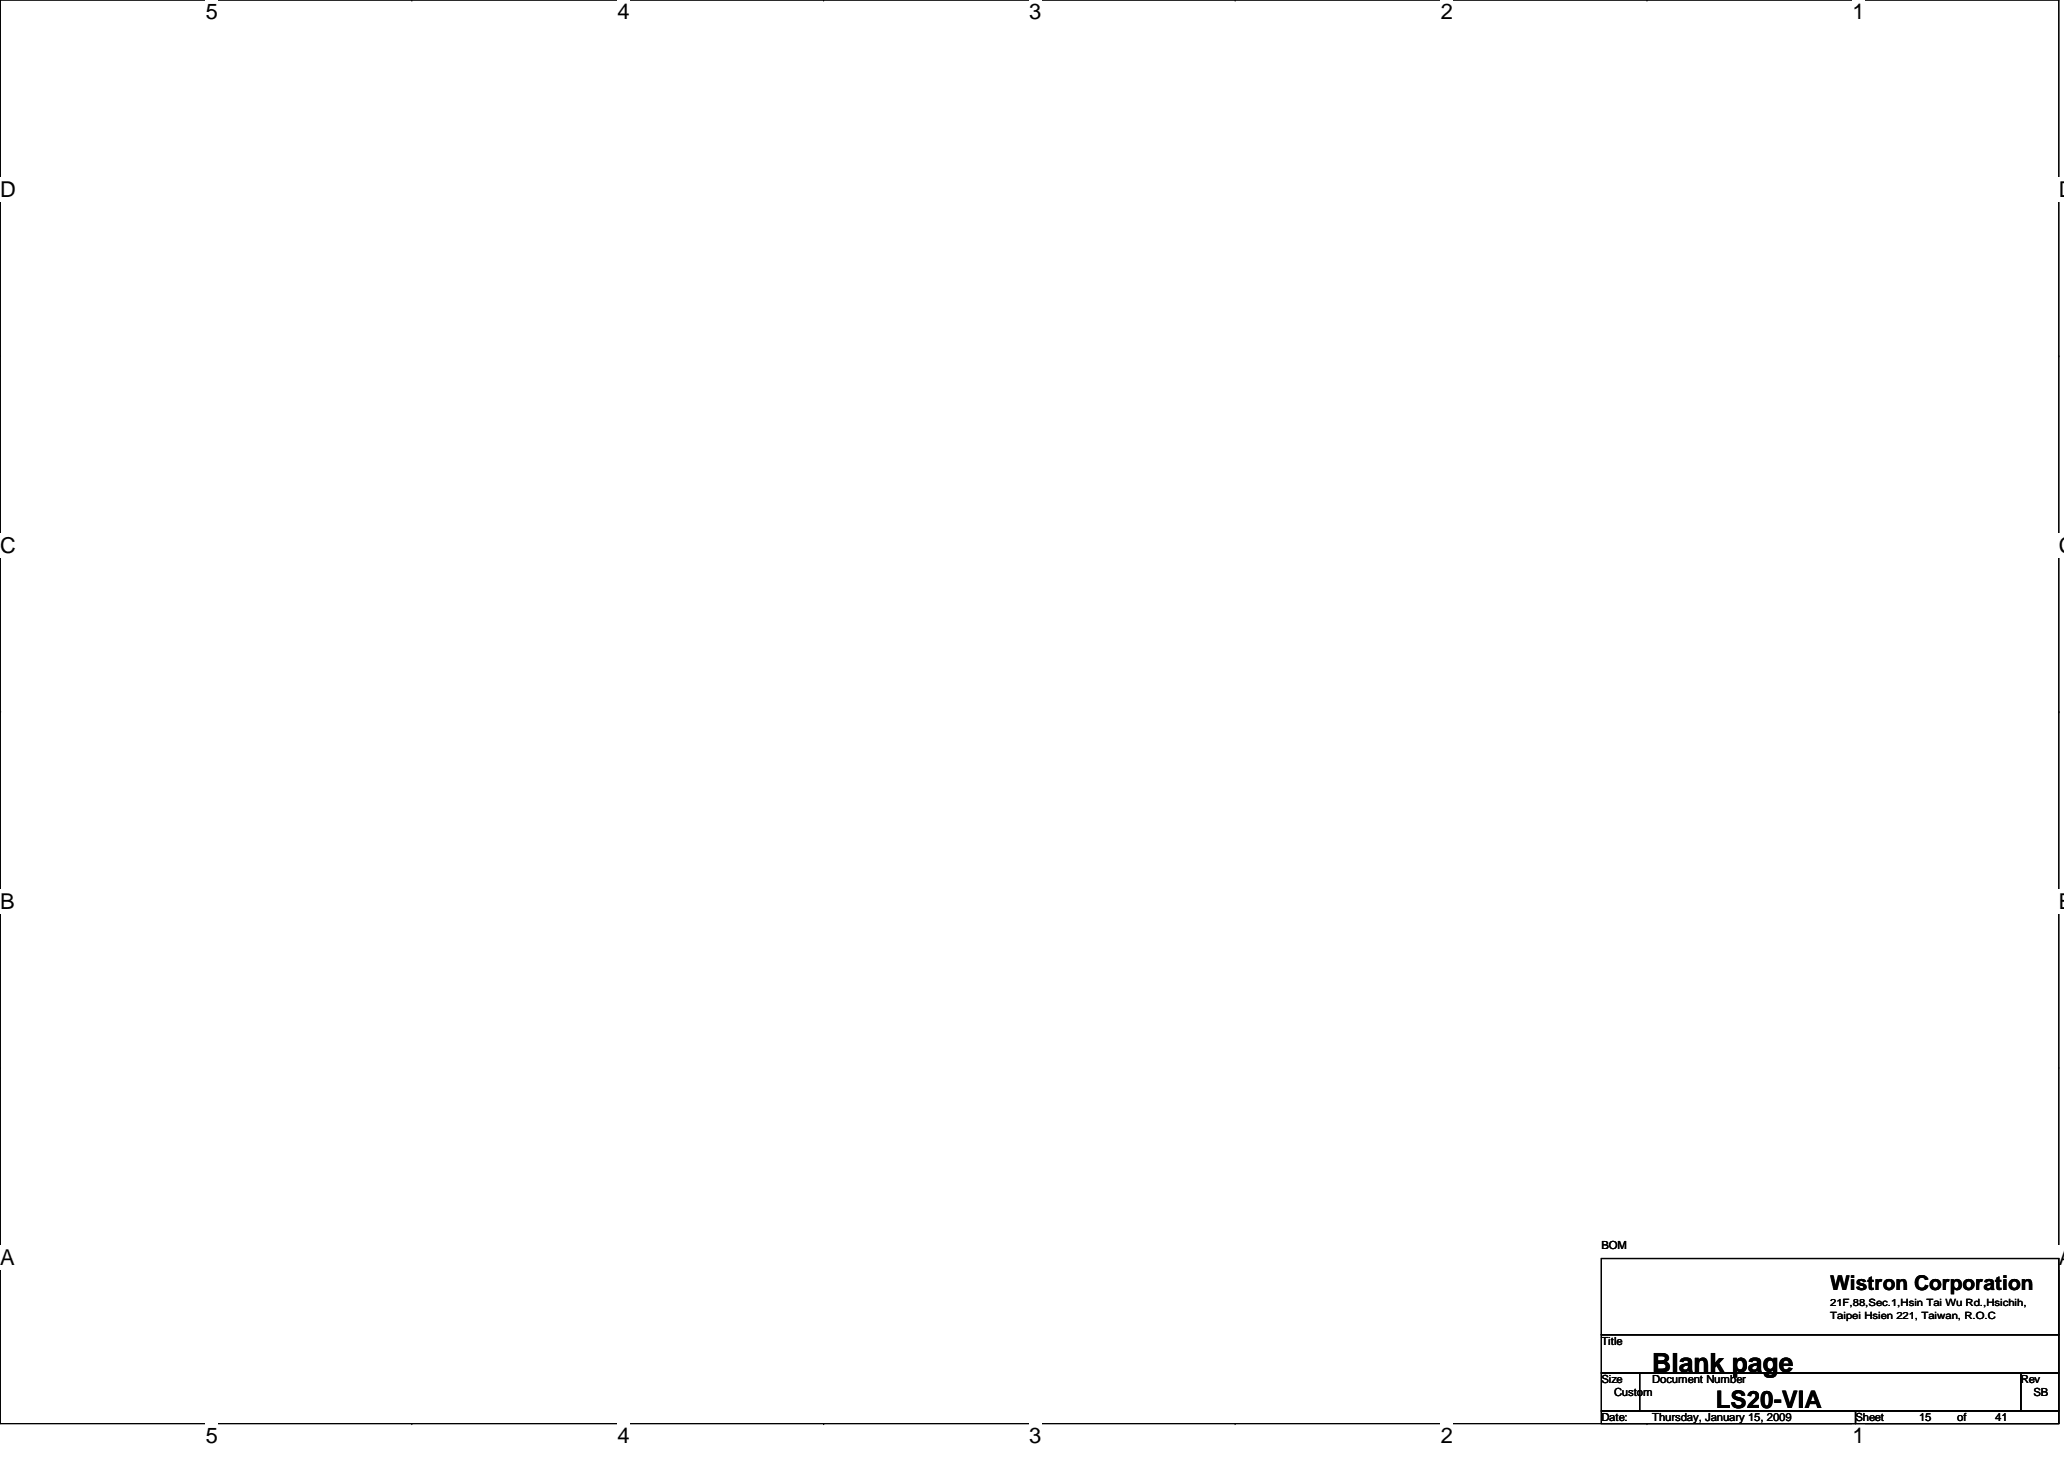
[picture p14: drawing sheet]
<svg xmlns="http://www.w3.org/2000/svg" width="297mm" height="210mm" viewBox="0 0 297 210" stroke-linecap="round" stroke-linejoin="round" font-family="sans-serif">
<defs><g id="words">
<text font-size="3.8" x="237.8" y="197.4">Blank page</text>
<text font-size="3.5" x="246.9" y="202.6">LS20-VIA</text>
<g font-size="3.1">
<text x="29.6" y="2.8">5</text>
<text x="88.9" y="2.8">4</text>
<text x="148.1" y="2.8">3</text>
<text x="207.3" y="2.8">2</text>
<text x="266.6" y="2.8">1</text>
<text x="0" y="28.4">D</text>
<text x="296.3" y="28.4">D</text>
<text x="0" y="79.5">C</text>
<text x="296.3" y="79.5">C</text>
<text x="0" y="130.8">B</text>
<text x="296.3" y="130.8">B</text>
<text x="0" y="181.9">A</text>
<text x="296.3" y="181.9">A</text>
<text x="29.6" y="207.6">5</text>
<text x="88.9" y="207.6">4</text>
<text x="148.1" y="207.6">3</text>
<text x="207.3" y="207.6">2</text>
<text x="266.6" y="207.6">1</text>
</g>
<text font-size="2.9" x="263.4" y="185.6">Wistron Corporation</text>
<g font-size="1.6">
<text x="230.5" y="179.7">BOM</text>
<text x="230.5" y="193.5">Title</text>
<text x="230.5" y="199">Size</text>
<text x="232.3" y="200.8">Custom</text>
<text x="237.8" y="199">Document Number</text>
<text x="290.8" y="199">Rev</text>
<text x="292.6" y="200.8">SB</text>
<text x="230.5" y="204.4">Date:</text>
<text x="237.8" y="204.4">Thursday, January 15, 2009</text>
<text x="267" y="204.4">Sheet</text>
<text x="276.2" y="204.4">15</text>
<text x="281.7" y="204.4">of</text>
<text x="287.1" y="204.4">41</text>
</g>
<g font-size="1.4">
<text x="263.4" y="187.9">21F,88,Sec.1,Hsin Tai Wu Rd.,Hsichih,</text>
<text x="263.4" y="189.7">Taipei Hsien 221, Taiwan, R.O.C</text>
</g>
</g></defs>
<path d="M0 0h296.3v204.8h-296.3z" fill="none" stroke="#000" stroke-width=".17"/>
<g fill="#fff">
<path d="M29.6 0h1.8v3.5h-1.8z"/>
<path d="M29.6 204.8h1.8v3.5h-1.8z"/>
</g>
<path d="M59.3 0h.1M59.3 204.8h.1" fill="none" stroke="#000" stroke-width=".17"/>
<g fill="#fff">
<path d="M88.9 0h1.7v3.5h-1.7z"/>
<path d="M88.9 204.8h1.7v3.5h-1.7z"/>
</g>
<path d="M118.5 0h.1M118.5 204.8h.1" fill="none" stroke="#000" stroke-width=".17"/>
<g fill="#fff">
<path d="M148.1 0h1.8v3.5h-1.8z"/>
<path d="M148.1 204.8h1.8v3.5h-1.8z"/>
</g>
<path d="M177.8 0h.1M177.8 204.8h.1" fill="none" stroke="#000" stroke-width=".17"/>
<g fill="#fff">
<path d="M207.3 0h1.8v3.5h-1.8z"/>
<path d="M207.3 204.8h1.8v3.5h-1.8z"/>
</g>
<path d="M237 0h.1M237 204.8h.1" fill="none" stroke="#000" stroke-width=".17"/>
<g fill="#fff">
<path d="M266.6 0h1.7v3.5h-1.7z"/>
<path d="M266.6 204.8h1.7v3.5h-1.7z"/>
<path d="M0 25.6h2.3v3.4h-2.3z"/>
<path d="M296.3 25.6h.8v3.4h-.8z"/>
<path d="M0 76.8h2.3v3.4h-2.3z"/>
<path d="M296.3 76.8h.8v3.4h-.8z"/>
</g>
<path d="M0 51.2h.1M296.3 51.2h.1" fill="none" stroke="#000" stroke-width=".17"/>
<g fill="#fff">
<path d="M0 128h2.1v3.4h-2.1z"/>
<path d="M296.3 128h.8v3.4h-.8z"/>
</g>
<path d="M0 102.4h.1M296.3 102.4h.1" fill="none" stroke="#000" stroke-width=".17"/>
<path d="M0 102.4h.1M296.3 102.4h.1" fill="none" stroke="#000" stroke-width=".14"/>
<g fill="#fff">
<path d="M0 179.2h2.1v3.4h-2.1z"/>
<path d="M296.3 179.2h.8v3.4h-.8z"/>
</g>
<path d="M0 153.6h.1M296.3 153.6h.1M230.5 181.1h65.8v10.9h-65.8zM230.5 192h65.8v5.5h-65.8zM230.5 197.5h5.5v5.5h-5.5zM236 197.5h54.8v5.5h-54.8zM290.8 197.5h5.5v5.5h-5.5zM230.5 203h36.5v1.8h-36.5zM267 203h29.3v1.8h-29.3z" fill="none" stroke="#000" stroke-width=".17"/>
<use href="#words"/>
</svg>
